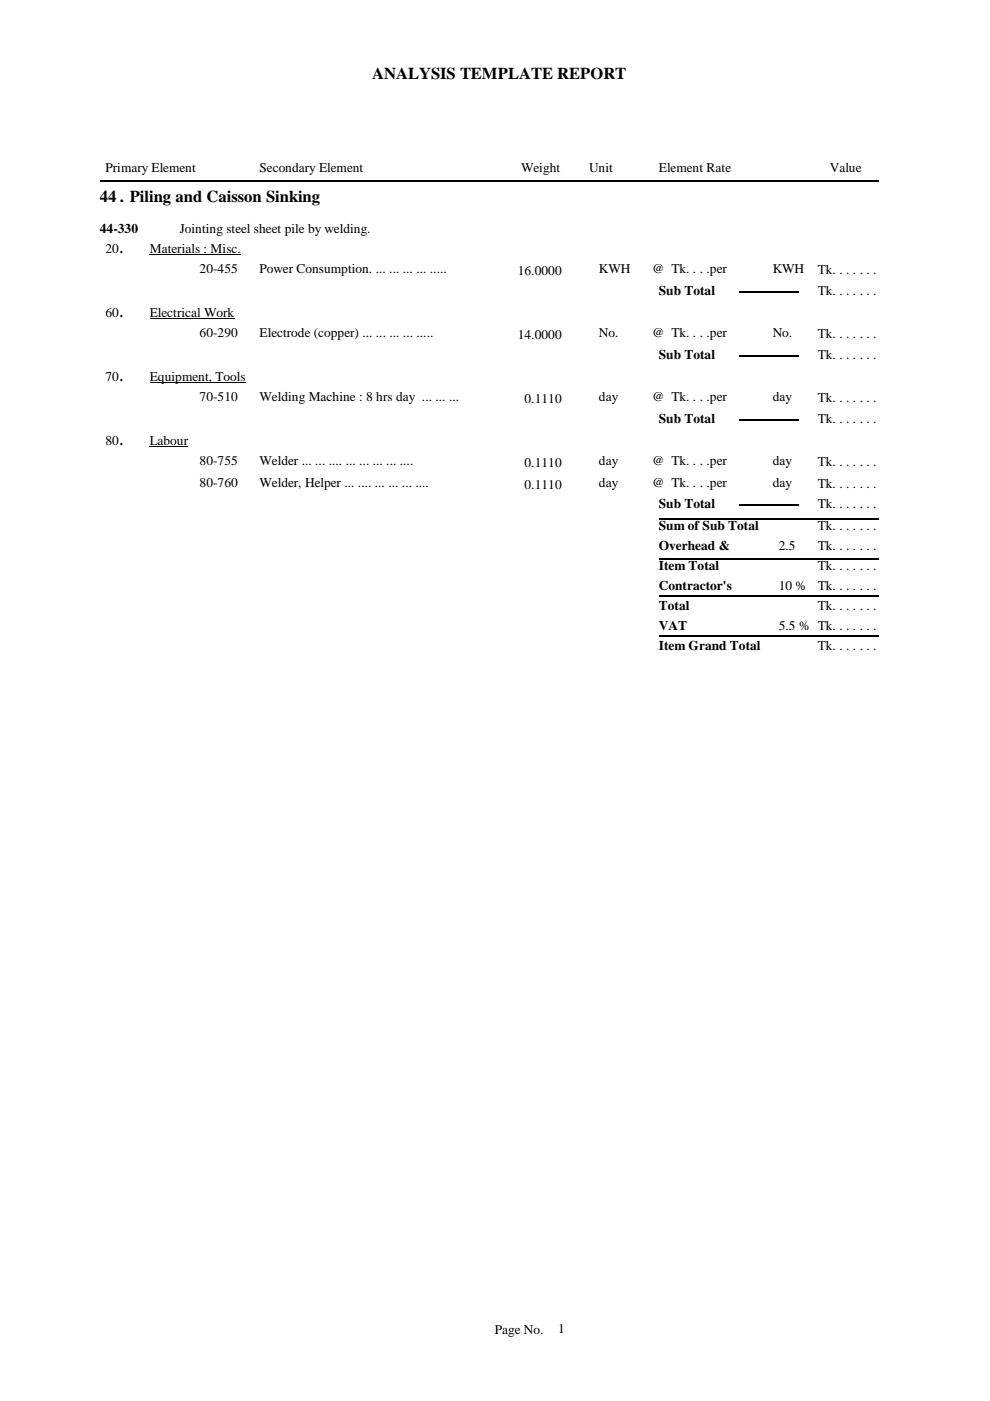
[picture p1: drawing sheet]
<svg xmlns="http://www.w3.org/2000/svg" width="210mm" height="297mm" viewBox="0 0 210 297" stroke-linecap="round" stroke-linejoin="round" font-family="sans-serif">
<defs><g id="words">
<g font-size="3.5">
<text x="78.9" y="16.7">ANALYSIS TEMPLATE REPORT</text>
<text x="21.2" y="42.8">44 . Piling and Caisson Sinking</text>
</g>
<g font-size="2.8">
<text x="22.4" y="36.6">Primary Element</text>
<text x="55" y="36.6">Secondary Element</text>
<text x="110.5" y="36.6">Weight</text>
<text x="124.9" y="36.6">Unit</text>
<text x="139.7" y="36.6">Element Rate</text>
<text x="175.9" y="36.6">Value</text>
<text x="21.2" y="49.5">44-330</text>
<text x="22.4" y="53.6">20.</text>
<text x="31.7" y="53.6">Materials : Misc.</text>
<text x="38.1" y="49.5">Jointing steel sheet pile by welding.</text>
<text x="42.3" y="57.9">20-455</text>
<text x="55" y="57.9">Power Consumption. ... ... ... ... .....</text>
<text x="109.8" y="58.4">16.0000</text>
<text x="127" y="57.9">KWH</text>
<text x="138.3" y="57.9">@ Tk. . . .per</text>
<text x="163.8" y="57.9">KWH</text>
<text x="173.4" y="58.1">Tk. . . . . . .</text>
<text x="139.7" y="62.5">Sub Total</text>
<text x="173.4" y="62.5">Tk. . . . . . .</text>
<text x="22.4" y="67.2">60.</text>
<text x="31.7" y="67.2">Electrical Work</text>
<text x="42.3" y="71.4">60-290</text>
<text x="55" y="71.4">Electrode (copper) ... ... ... ... .....</text>
<text x="109.8" y="71.9">14.0000</text>
<text x="127" y="71.4">No.</text>
<text x="138.3" y="71.4">@ Tk. . . .per</text>
<text x="163.8" y="71.4">No.</text>
<text x="173.4" y="71.7">Tk. . . . . . .</text>
<text x="139.7" y="76.1">Sub Total</text>
<text x="173.4" y="76.1">Tk. . . . . . .</text>
<text x="22.4" y="80.7">70.</text>
<text x="31.7" y="80.7">Equipment, Tools</text>
<text x="42.3" y="84.9">70-510</text>
<text x="55" y="84.9">Welding Machine : 8 hrs day ... ... ...</text>
<text x="111.2" y="85.5">0.1110</text>
<text x="127" y="84.9">day</text>
<text x="138.3" y="84.9">@ Tk. . . .per</text>
<text x="139.7" y="89.6">Sub Total</text>
<text x="163.8" y="84.9">day</text>
<text x="173.4" y="85.2">Tk. . . . . . .</text>
<text x="173.4" y="89.6">Tk. . . . . . .</text>
<text x="22.4" y="94.3">80.</text>
<text x="31.7" y="94.3">Labour</text>
<text x="42.3" y="98.5">80-755</text>
<text x="55" y="98.5">Welder ... ... .... ... ... ... ... ....</text>
<text x="111.2" y="99">0.1110</text>
<text x="127" y="98.5">day</text>
<text x="138.3" y="98.5">@ Tk. . . .per</text>
<text x="163.8" y="98.5">day</text>
<text x="173.4" y="98.7">Tk. . . . . . .</text>
<text x="42.3" y="103.2">80-760</text>
<text x="55" y="103.2">Welder, Helper ... .... ... ... ... ....</text>
<text x="111.2" y="103.7">0.1110</text>
<text x="127" y="103.2">day</text>
<text x="138.3" y="103.2">@ Tk. . . .per</text>
<text x="139.7" y="107.8">Sub Total</text>
<text x="163.8" y="103.2">day</text>
<text x="173.4" y="103.4">Tk. . . . . . .</text>
<text x="173.4" y="107.8">Tk. . . . . . .</text>
<text x="139.7" y="112.5">Sum of Sub Total</text>
<text x="173.4" y="112.5">Tk. . . . . . .</text>
<text x="139.7" y="116.7">Overhead &amp;</text>
<text x="165.1" y="116.7">2.5</text>
<text x="173.4" y="116.7">Tk. . . . . . .</text>
<text x="139.7" y="120">Estt.</text>
<text x="139.7" y="120.9">Item Total</text>
<text x="139.7" y="125.2">Contractor's</text>
<text x="165.1" y="120">%</text>
<text x="165.1" y="125.2">10 %</text>
<text x="173.4" y="125.2">Tk. . . . . . .</text>
<text x="173.4" y="120.9">Tk. . . . . . .</text>
<text x="139.7" y="128.5">Profit</text>
<text x="139.7" y="129.4">Total</text>
<text x="173.4" y="129.4">Tk. . . . . . .</text>
<text x="139.7" y="133.6">VAT</text>
<text x="139.7" y="137.9">Item Grand Total</text>
<text x="165.1" y="133.6">5.5 % Tk. . . . . . .</text>
<text x="173.4" y="137.9">Tk. . . . . . .</text>
<text x="104.9" y="282.7">Page No.</text>
<text x="118.3" y="282.6">1</text>
</g>
</g></defs>
<path d="M21.2 38.3h165.1M156.6 75.4h12.7M156.6 61.9h12.7M156.6 89h12.7M139.7 118.4h46.6M139.7 110h46.6M156.6 107.2h12.7M139.7 134.9h46.6M139.7 126.4h46.6" fill="none" stroke="#000" stroke-width=".34"/>
<path d="M31.7 54h19.4M31.7 67.5h18M31.7 81.1h20.4M31.7 94.6h8.2" fill="none" stroke="#000" stroke-width=".21"/>
<use href="#words"/>
</svg>
